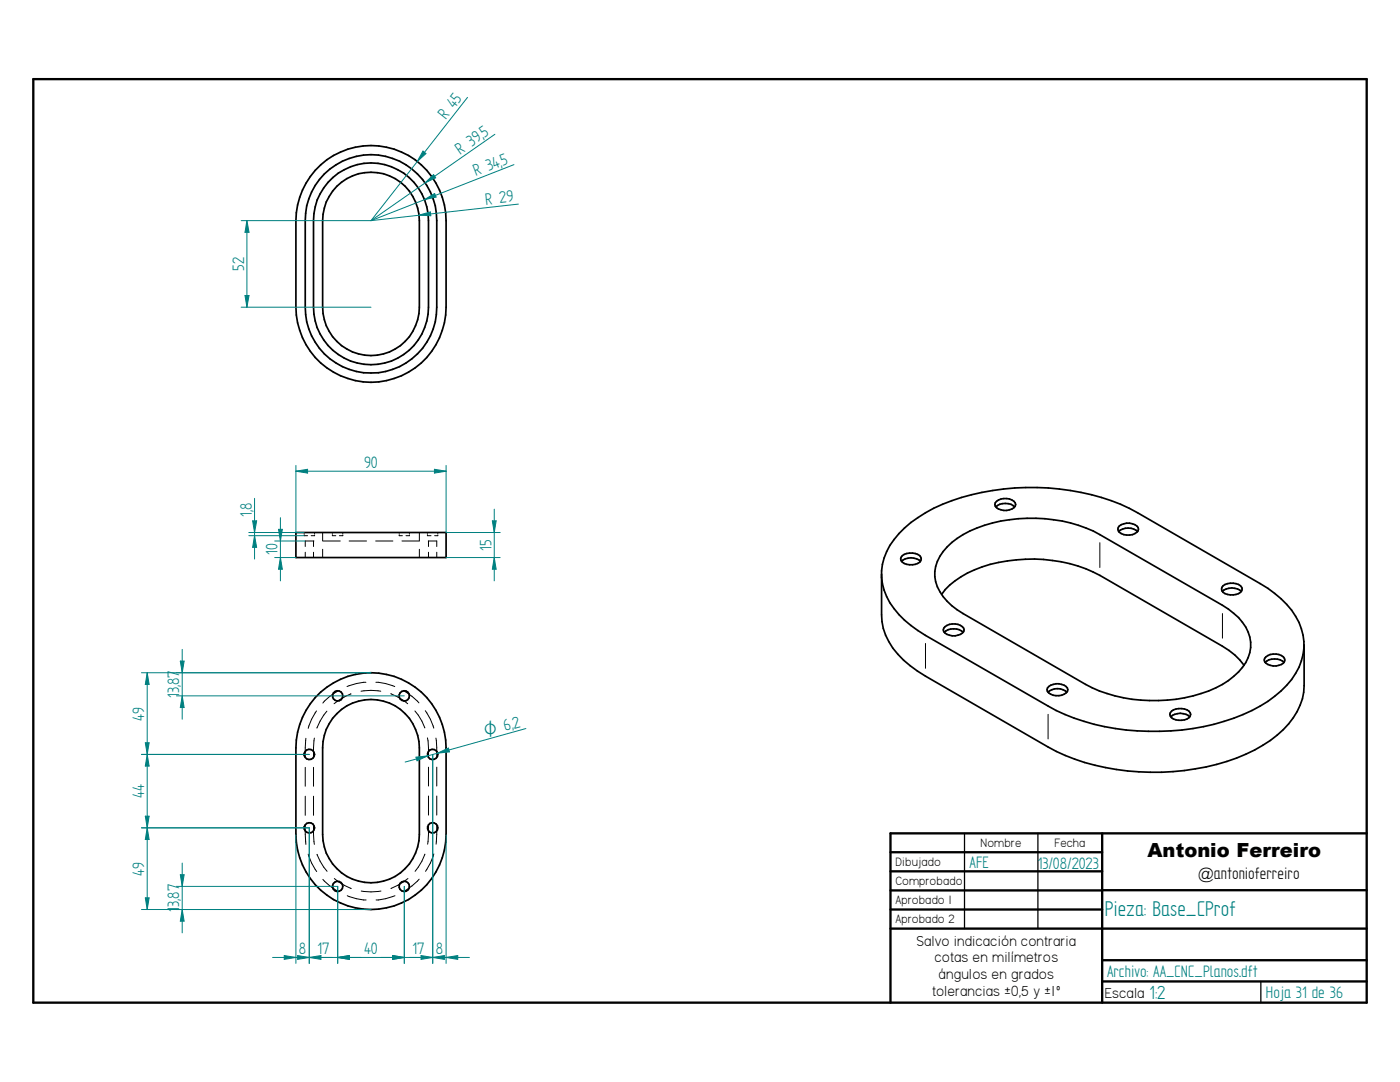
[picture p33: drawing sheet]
<svg xmlns="http://www.w3.org/2000/svg" width="279mm" height="216mm" viewBox="0 0 279 216" stroke-linecap="round" stroke-linejoin="round" font-family="sans-serif">
<defs><g id="words">
<text font-size="4.8" fill="#008080" x="220.5" y="182.8">Pieza: Base_CProf</text>
<text font-size="4.3" fill="#008080" x="229.4" y="199.3">1:2</text>
<text font-size="3.9" x="229" y="171">Antonio Ferreiro</text>
<g font-size="3.7" fill="#008080">
<text x="89" y="24" transform="rotate(-52 89 24)">R 45</text>
<text x="96.7" y="27.6" transform="rotate(-35 96.7 27.6)">5</text>
<text x="91.9" y="30.9" transform="rotate(-35 91.9 30.9)">R 39,</text>
<text x="95" y="35.2" transform="rotate(-21 95 35.2)">R 34,</text>
<text x="100.4" y="33.1" transform="rotate(-21 100.4 33.1)">5</text>
<text x="97" y="40.9" transform="rotate(-6 97 40.9)">R 29</text>
<text x="48.7" y="54" transform="rotate(-90 48.7 54)">52</text>
<text x="72.6" y="93.5">90</text>
<text x="50.2" y="103.1" transform="rotate(-90 50.2 103.1)">1,8</text>
<text x="55.4" y="110.8" transform="rotate(-90 55.4 110.8)">10</text>
<text x="98.1" y="109.9" transform="rotate(-90 98.1 109.9)">15</text>
<text x="28.8" y="143.8" transform="rotate(-90 28.8 143.8)">49</text>
<text x="35.8" y="139.3" transform="rotate(-90 35.8 139.3)">1</text>
<text x="35.8" y="138.3" transform="rotate(-90 35.8 138.3)">3,87</text>
<text x="100.8" y="145.9" transform="rotate(-15 100.8 145.9)">6,</text>
<text x="102.6" y="145.4" transform="rotate(-15 102.6 145.4)">2</text>
<text x="28.8" y="159.3" transform="rotate(-90 28.8 159.3)">44</text>
<text x="193.5" y="173.1">AFE</text>
<text x="207.1" y="173.4">1</text>
<text x="208.1" y="173.4">3/08/2023</text>
<text x="28.8" y="174.8" transform="rotate(-90 28.8 174.8)">49</text>
<text x="35.8" y="181.9" transform="rotate(-90 35.8 181.9)">1</text>
<text x="35.8" y="181" transform="rotate(-90 35.8 181)">3,87</text>
<text x="59.6" y="190.5">8</text>
<text x="63.3" y="190.5">17</text>
<text x="72.6" y="190.5">40</text>
<text x="82.3" y="190.5">17</text>
<text x="87" y="190.5">8</text>
<text x="220.9" y="194.9">Archivo: AA_CNC_Planos.dft</text>
<text x="252.6" y="199.1">Hoja 31 de 36</text>
</g>
<text font-size="3.7" x="239.1" y="175.4">@antonioferreiro</text>
<text font-size="3.6" fill="#008080" x="97" y="147" transform="rotate(-16 97 147)">O</text>
<g font-size="3.3">
<text x="182.9" y="188.7">Salvo indicación contraria</text>
<text x="186.5" y="192">cotas en milímetros</text>
<text x="187.3" y="195.4">ángulos en grados</text>
<text x="186" y="198.7">tolerancias ±0,5 y ±1º</text>
<text x="220.5" y="199.2">Escala</text>
</g>
<g font-size="2.7">
<text x="178.7" y="172.8">Dibujado</text>
<text x="195.7" y="169">Nombre</text>
<text x="210.4" y="169">Fecha</text>
<text x="178.7" y="176.6">Comprobado</text>
<text x="178.7" y="180.4">Aprobado 1</text>
<text x="178.7" y="184.2">Aprobado 2</text>
</g>
</g></defs>
<path d="M6.6 15.8h266.2v184.3h-266.2zM177.7 170.1h42.3M177.7 173.9h42.3M177.7 177.7h42.3M220 166.3v33.8M220 177.6h52.8M272.8 166.3h-95.1v33.8M177.7 181.5h42.3M177.7 185.3h95.1M220 191.6h52.8M220 195.8h52.8" fill="none" stroke="#000" stroke-width=".47"/>
<path d="M192.5 166.3v19M207.1 166.3v19M251.6 195.8v4.3" fill="none" stroke="#000" stroke-width=".25"/>
<g fill="none" stroke="#000" stroke-width=".34">
<path d="M62.9 34a15 15 0 0 1 16.5-4 15 15 0 0 1 9.6 14v17.3a15 15 0 0 1-15 15 15 15 0 0 1-14.9-15v-17.3a15.3 15.3 0 0 1 3.8-10zM64.7 34.7a13.2 13.2 0 0 1 14.4-2.8 13.2 13.2 0 0 1 8.1 12.1v17.3a13.1 13.1 0 0 1-13.2 13.1 13.1 13.1 0 0 1-13.1-13.1v-17.3a13.1 13.1 0 0 1 3.8-9.3zM66.4 35.4a11.5 11.5 0 0 1 12.4-1.9 11.5 11.5 0 0 1 6.7 10.5v17.3a11.5 11.5 0 0 1-11.5 11.5 11.5 11.5 0 0 1-11.4-11.5v-17.3a11.2 11.2 0 0 1 3.8-8.6zM67.2 37.2a9.7 9.7 0 0 1 10.5-2.1 9.7 9.7 0 0 1 6 8.9v17.3a9.7 9.7 0 0 1-9.7 9.7 9.7 9.7 0 0 1-9.6-9.7v-17.3a9.5 9.5 0 0 1 2.8-6.8zM59.1 106.3h29.9v5h-29.9zM175.9 115.2a13.4 13.4 0 0 0 5.9 9.6l2.9 2 24.5 14.1a44.3 44.3 0 0 0 24.5 4.9 40.8 40.8 0 0 0 19.3-5.8 15.1 15.1 0 0 0 7.1-9.4l.1-1.3M179.9 112a2.83 2.83 0 0 1 3.8 0M180.1 110.9a3.1 3.1 0 0 1 3.5 0 1.05 1.05 0 0 1 .1 1.1 1.05 1.05 0 0 1-1 .6 2.58 2.58 0 0 1-2.9-.8l-.1-.3zM180.5 105.4a33.3 33.3 0 0 1 17.6-7.5 47.9 47.9 0 0 1 27.3 3.5l26.1 15.1a17.1 17.1 0 0 1 8.2 9l.5 2.5 .1 8.8a13.2 13.2 0 0 1-5.4 9.9 35.9 35.9 0 0 1-18.6 7.1 47.3 47.3 0 0 1-25.5-3.9l-26.1-15a18.3 18.3 0 0 1-8-8.2l-.4-1.3-.3-1.4-.1-10.1a12.8 12.8 0 0 1 4.6-8.5zM187.9 118.6a17.3 17.3 0 0 1 9.7-6 30.7 30.7 0 0 1 21.9 2.2l24.5 14.1a13.1 13.1 0 0 1 4.3 3.9M189 109.1a20.7 20.7 0 0 1 12.4-5.4 30 30 0 0 1 18.1 3l24.5 14.1a10.8 10.8 0 0 1 5.4 6.3 7.8 7.8 0 0 1-3.2 7.9 22.9 22.9 0 0 1-13.2 4.7 29.3 29.3 0 0 1-16.3-3.1l-24.5-14.2a10.2 10.2 0 0 1-5.6-7.3 7.7 7.7 0 0 1 2.4-6zM198.8 101.1a2.9 2.9 0 0 1 3.7 0"/>
<path d="M198.9 100a2.81 2.81 0 0 1 3.7 .3 .91 .91 0 0 1-.6 1.3 2.83 2.83 0 0 1-3.4-.6v-.7zM223.3 106.1a2.83 2.83 0 0 1 3.7 0M223.4 104.9a2.81 2.81 0 0 1 3.7 .3 1.4 1.4 0 0 1-1.7 1.6 1.93 1.93 0 0 1-2.3-1.2zM244 118a2.83 2.83 0 0 1 3.7 0M244.1 116.9a2.87 2.87 0 0 1 3.7 .3 1.08 1.08 0 0 1-1.1 1.4 2.65 2.65 0 0 1-2.9-.7v-.7zM64 138.1a15 15 0 0 1 16.1-2.6 15 15 0 0 1 8.9 13.7v17.3a15 15 0 0 1-15 15 15 15 0 0 1-14.9-15v-17.3a15.2 15.2 0 0 1 4.9-11.1zM188.5 126.2a2.9 2.9 0 0 1 3.7 0M188.6 125.1a2.81 2.81 0 0 1 3.7 .2 .91 .91 0 0 1-.6 1.3 2.83 2.83 0 0 1-3.4-.6v-.7zM209.2 138.1a2.77 2.77 0 0 1 3.7 0M209.3 137a2.81 2.81 0 0 1 3.7 .3 1.4 1.4 0 0 1-1.7 1.5 2.03 2.03 0 0 1-2.3-1.2zM252.5 132.2a2.96 2.96 0 0 1 3.7 0M252.6 131.1a2.74 2.74 0 0 1 3.7 .3 1.06 1.06 0 0 1-1.1 1.4 2.67 2.67 0 0 1-2.8-.8v-.6z"/>
<path d="M67.2 142.4a9.6 9.6 0 0 1 10.5-2.1 9.6 9.6 0 0 1 6 8.9v17.3a9.7 9.7 0 0 1-9.7 9.6 9.7 9.7 0 0 1-9.6-9.6v-17.3a9.5 9.5 0 0 1 2.8-6.8zM233.7 143a2.83 2.83 0 0 1 3.7 0M233.8 141.9a2.87 2.87 0 0 1 3.7 .3 1.08 1.08 0 0 1-1.1 1.4 2.65 2.65 0 0 1-2.8-.7l-.1-.4z"/>
<circle cx="67.4" cy="138.8" r="1.02"/>
<circle cx="80.7" cy="138.9" r="1.03"/>
<circle cx="61.7" cy="150.5" r="1.04"/>
<circle cx="86.3" cy="150.5" r="1.02"/>
<circle cx="61.7" cy="165.2" r="1.04"/>
<circle cx="67.4" cy="176.9" r="1.02"/>
<circle cx="80.7" cy="176.9" r="1.02"/>
<circle cx="86.3" cy="165.2" r="1.04"/>
</g>
<g fill="none" stroke="#000" stroke-width=".2">
<path d="M60.7 106.7v.2h.7M60.7 106.3v.1M60.9 110.2v1.1M62.6 107.9v1.2M62.6 110.2v1.1M62.7 107.9h-1.8v1.2M62.8 106.7v.2h-.7M62.8 106.3v.2M64.4 106.3v1.6M64.4 109.6v1.7M64.4 107.9h3.5M66.3 106.7v.2h.7"/>
<path d="M66.3 106.3v.1M68.4 106.7v.2h-.7M68.4 106.3v.2M69.7 107.9h3.5M75 107.9h3.4M79.7 106.7v.2h.6M79.7 106.3v.1M80.2 107.9h3.5M81.7 106.7v.2h-.7M81.7 106.3v.2M83.7 106.3v1.6M83.7 109.6v1.7"/>
<path d="M85.3 106.7v.2h.7M85.3 106.3v.1M85.5 107.9h1.7v1.2M85.5 107.9v1.2M85.5 110.2v1.1M87.2 110.2v1.1M87.4 106.7v.2h-.7M87.4 106.3v.2M219.5 108.3v4.9M67.4 137.9a10.3 10.3 0 0 0-3 2.4M70.1 138.5a11.2 11.2 0 0 0-3.4 1.9M72.1 137.9a11.5 11.5 0 0 1 3.9 0"/>
<path d="M73 136.1a11.1 11.1 0 0 0-3.7 .9M75 136.1a10.5 10.5 0 0 1 3.8 .9M78 138.4a11.5 11.5 0 0 1 3.4 2M80.6 137.8l1.6 1.1 1.4 1.4M184.7 128.4v4.9M244 122.4v4.9M60.9 153.1v3.8M60.9 158.9v3.8M61 147.3l-.1 3.8M62.6 153.1v3.8M62.6 158.9v3.8M62.7 147.3l-.1 3.8"/>
<path d="M63.2 141.9a10.9 10.9 0 0 0-1.7 3.4M65.2 141.9a11.5 11.5 0 0 0-2 3.4M82.8 141.9a10.4 10.4 0 0 1 2 3.3M84.9 141.8a11 11 0 0 1 1.7 3.5M85.3 147.2l.2 2v1.9M85.5 153.1v3.7M85.5 158.8v3.8M87 147.3l.2 3.8M87.2 153.1v3.7M87.2 158.8v3.8M209.2 142.5v4.9M60.9 164.6l.1 3.9"/>
<path d="M61.5 170.4a11 11 0 0 0 1.7 3.5M62.6 164.6l.1 3.9M63.3 170.5a10.4 10.4 0 0 0 2 3.4M64.4 175.5a11.8 11.8 0 0 0 3.1 2.4M66.7 175.3a11.5 11.5 0 0 0 3.4 2M69.3 178.7a10.5 10.5 0 0 0 3.8 .9M72.1 177.8a11.5 11.5 0 0 0 3.9 0M78.8 178.7a11.1 11.1 0 0 1-3.7 .9M81.4 175.3l-2 1.4-1.4 .6M83.7 175.4a12 12 0 0 1-3.1 2.4M84.8 170.4a10.6 10.6 0 0 1-2 3.5M85.5 164.6l-.2 3.8"/>
<path d="M86.6 170.4a10.9 10.9 0 0 1-1.7 3.5M87.2 164.6l-.2 3.8"/>
</g>
<path d="M93.3 19.4l-19.3 24.6M84.4 30.1l.6 .5-1.7 1.6z" fill="none" stroke="#008080" stroke-width=".2"/>
<path d="M84.4 30.1l.6 .5-1.7 1.6z" fill="#008080"/>
<path d="M84.8 36.5l1.7-1.7 .5 .7zM98.8 26.8l-24.8 17.2" fill="none" stroke="#008080" stroke-width=".2"/>
<path d="M84.8 36.5l1.7-1.7 .5 .7z" fill="#008080"/>
<path d="M84.7 39.8l2-1.2 .3 .7zM102.6 32.9l-28.6 11.1" fill="none" stroke="#008080" stroke-width=".2"/>
<path d="M84.7 39.8l2-1.2 .3 .7z" fill="#008080"/>
<path d="M83.6 42.9l2.3-.6 .1 .8zM103.5 40.7l-29.5 3.3" fill="none" stroke="#008080" stroke-width=".2"/>
<path d="M83.6 42.9l2.3-.6 .1 .8z" fill="#008080"/>
<path d="M48.1 44h25.9M49.3 44l.4 2.4h-.8zM48.1 61.3h25.9" fill="none" stroke="#008080" stroke-width=".2"/>
<path d="M49.3 44l.4 2.4h-.8z" fill="#008080"/>
<path d="M48.9 59h.8l-.4 2.3z" fill="none" stroke="#008080" stroke-width=".2"/>
<path d="M48.9 59h.8l-.4 2.3z" fill="#008080"/>
<path d="M49.3 44v17.3M59.1 92.9v13.4M59.1 94l2.3-.4v.8zM89 92.9v13.4" fill="none" stroke="#008080" stroke-width=".2"/>
<path d="M59.1 94l2.3-.4v.8z" fill="#008080"/>
<path d="M86.7 93.6l2.3 .4-2.3 .4z" fill="none" stroke="#008080" stroke-width=".2"/>
<path d="M86.7 93.6l2.3 .4-2.3 .4z" fill="#008080"/>
<path d="M59.1 94h29.9M49.7 106.3h11M49.7 106.9h11M50.4 103.9h.8l-.4 2.4z" fill="none" stroke="#008080" stroke-width=".2"/>
<path d="M50.4 103.9h.8l-.4 2.4z" fill="#008080"/>
<path d="M50.8 106.9l.4 2.3h-.8z" fill="none" stroke="#008080" stroke-width=".2"/>
<path d="M50.8 106.9l.4 2.3h-.8z" fill="#008080"/>
<path d="M50.8 99.4v12.1M54.8 111.3h4.3M54.8 107.9h6.1M56 111.3l.3 2.3h-.7z" fill="none" stroke="#008080" stroke-width=".2"/>
<path d="M56 111.3l.3 2.3h-.7z" fill="#008080"/>
<path d="M55.6 105.6h.7l-.3 2.3z" fill="none" stroke="#008080" stroke-width=".2"/>
<path d="M55.6 105.6h.7l-.3 2.3z" fill="#008080"/>
<path d="M56 103.3v12.6M89 106.3h10.8M89 111.3h10.8M98.3 103.9h.7l-.4 2.4z" fill="none" stroke="#008080" stroke-width=".2"/>
<path d="M98.3 103.9h.7l-.4 2.4z" fill="#008080"/>
<path d="M98.6 111.3l.4 2.3h-.7z" fill="none" stroke="#008080" stroke-width=".2"/>
<path d="M98.6 111.3l.4 2.3h-.7z" fill="#008080"/>
<path d="M98.6 101.6v14.3M86.4 150.5v41.7M89 166.5v25.7M84 190.7l2.4 .4-2.4 .3z" fill="none" stroke="#008080" stroke-width=".2"/>
<path d="M84 190.7l2.4 .4-2.4 .3z" fill="#008080"/>
<path d="M89 191.1l2.4-.4v.7z" fill="none" stroke="#008080" stroke-width=".2"/>
<path d="M89 191.1l2.4-.4v.7z" fill="#008080"/>
<path d="M86.4 150.5v41.7M80.7 176.9v15.3M81.7 191.1h12M86.4 191.1l2.3-.4v.7z" fill="none" stroke="#008080" stroke-width=".2"/>
<path d="M86.4 191.1l2.3-.4v.7z" fill="#008080"/>
<path d="M78.4 190.7l2.3 .4-2.3 .3z" fill="none" stroke="#008080" stroke-width=".2"/>
<path d="M78.4 190.7l2.3 .4-2.3 .3z" fill="#008080"/>
<path d="M67.4 176.9v15.3M80.7 176.9v15.3M76 191.1h15M78.4 190.7l2.3 .4-2.3 .3z" fill="none" stroke="#008080" stroke-width=".2"/>
<path d="M78.4 190.7l2.3 .4-2.3 .3z" fill="#008080"/>
<path d="M67.4 191.1l2.3-.4v.7z" fill="none" stroke="#008080" stroke-width=".2"/>
<path d="M67.4 191.1l2.3-.4v.7z" fill="#008080"/>
<path d="M61.7 165.2v27M67.4 176.9v15.3M67.4 191.1h13.3M67.4 191.1l2.3-.4v.7z" fill="none" stroke="#008080" stroke-width=".2"/>
<path d="M67.4 191.1l2.3-.4v.7z" fill="#008080"/>
<path d="M59.4 190.7l2.3 .4-2.3 .3z" fill="none" stroke="#008080" stroke-width=".2"/>
<path d="M59.4 190.7l2.3 .4-2.3 .3z" fill="#008080"/>
<path d="M59.1 166.5v25.7M61.7 165.2v27M57.1 191.1h15M61.7 191.1l2.4-.4v.7z" fill="none" stroke="#008080" stroke-width=".2"/>
<path d="M61.7 191.1l2.4-.4v.7z" fill="#008080"/>
<path d="M56.7 190.7l2.4 .4-2.4 .3z" fill="none" stroke="#008080" stroke-width=".2"/>
<path d="M56.7 190.7l2.4 .4-2.4 .3z" fill="#008080"/>
<path d="M35.2 134.2h38.8M35.2 138.9h45.5M36 131.9h.7l-.3 2.3zM54.4 191.1h12" fill="none" stroke="#008080" stroke-width=".2"/>
<path d="M36 131.9h.7l-.3 2.3z" fill="#008080"/>
<path d="M36.4 138.9l.3 2.3h-.7z" fill="none" stroke="#008080" stroke-width=".2"/>
<path d="M36.4 138.9l.3 2.3h-.7z" fill="#008080"/>
<path d="M28.2 134.2h45.8M29.4 134.2l.4 2.4h-.8zM36.4 129.6v13.9M28.2 150.5h33.5" fill="none" stroke="#008080" stroke-width=".2"/>
<path d="M29.4 134.2l.4 2.4h-.8z" fill="#008080"/>
<path d="M29 148.2h.8l-.4 2.3z" fill="none" stroke="#008080" stroke-width=".2"/>
<path d="M29 148.2h.8l-.4 2.3z" fill="#008080"/>
<path d="M29.4 134.2v16.3M28.2 150.5h33.5M29.4 150.5l.4 2.4h-.8zM28.2 165.2h33.5" fill="none" stroke="#008080" stroke-width=".2"/>
<path d="M29.4 150.5l.4 2.4h-.8z" fill="#008080"/>
<path d="M29 162.9h.8l-.4 2.3z" fill="none" stroke="#008080" stroke-width=".2"/>
<path d="M29 162.9h.8l-.4 2.3z" fill="#008080"/>
<path d="M29.4 150.5v14.7M35.2 176.9h32.2M35.2 181.5h38.8M36.4 181.5l.3 2.3h-.7z" fill="none" stroke="#008080" stroke-width=".2"/>
<path d="M36.4 181.5l.3 2.3h-.7z" fill="#008080"/>
<path d="M36 174.5h.7l-.3 2.4z" fill="none" stroke="#008080" stroke-width=".2"/>
<path d="M36 174.5h.7l-.3 2.4z" fill="#008080"/>
<path d="M28.2 165.2h33.5M29 179.2h.8l-.4 2.3zM36.4 172.2v13.9M28.2 181.5h45.8" fill="none" stroke="#008080" stroke-width=".2"/>
<path d="M29 179.2h.8l-.4 2.3z" fill="#008080"/>
<path d="M29.4 165.2l.4 2.3h-.8z" fill="none" stroke="#008080" stroke-width=".2"/>
<path d="M29.4 165.2l.4 2.3h-.8z" fill="#008080"/>
<path d="M83 151.1l2.3-.3-2.1 1zM104.9 145.4l-24 6.7M29.4 165.2v16.3" fill="none" stroke="#008080" stroke-width=".2"/>
<path d="M83 151.1l2.3-.3-2.1 1z" fill="#008080"/>
<path d="M87.3 150.3l2.2-1 .2 .7z" fill="none" stroke="#008080" stroke-width=".2"/>
<path d="M87.3 150.3l2.2-1 .2 .7z" fill="#008080"/>
<use href="#words"/>
</svg>
